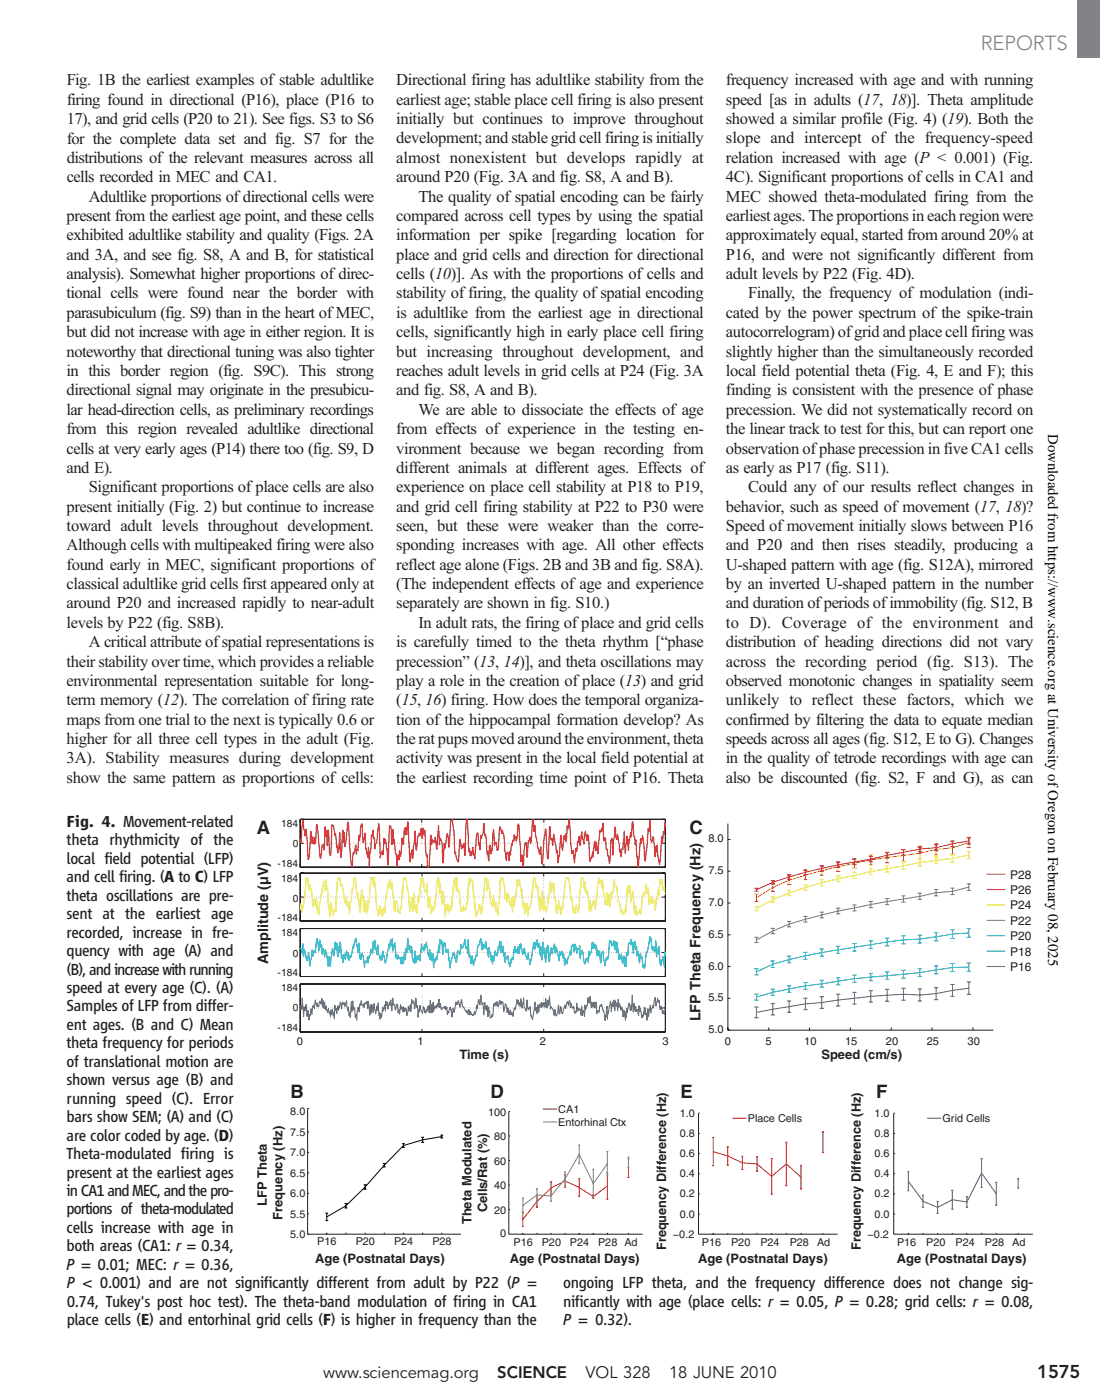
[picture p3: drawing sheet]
<svg xmlns="http://www.w3.org/2000/svg" width="210mm" height="267mm" viewBox="0 0 210 267" stroke-linecap="round" stroke-linejoin="round" font-family="sans-serif">
<defs><g id="words">
<text font-size="3.9" fill="#808285" x="186.8" y="9.5">REPORTS</text>
<g font-size="3.5" fill="#231f20">
<text x="48.9" y="158.9">A</text>
<text x="131.3" y="158.9">C</text>
<text x="55.3" y="209.2">B</text>
<text x="93.5" y="209.2">D</text>
<text x="129.6" y="209.2">E</text>
<text x="166.9" y="209.2">F</text>
<text x="197.6" y="262.5">1575</text>
</g>
<g font-size="3.2" fill="#231f20">
<text x="12.7" y="16.3">Fig. 1B the earliest examples of stable adultlike</text>
<text x="75.5" y="16.3">Directional firing has adultlike stability from the</text>
<text x="138.3" y="16.3">frequency increased with age and with running</text>
<text x="12.7" y="20">firing found in directional (P16), place (P16 to</text>
<text x="12.7" y="23.7">17), and grid cells (P20 to 21). See figs. S3 to S6</text>
<text x="75.5" y="20">earliest age; stable place cell firing is also present</text>
<text x="75.5" y="23.7">initially but continues to improve throughout</text>
<text x="138.3" y="20">speed [as in adults (17, 18)]. Theta amplitude</text>
<text x="138.3" y="23.7">showed a similar profile (Fig. 4) (19). Both the</text>
<text x="12.7" y="27.3">for the complete data set and fig. S7 for the</text>
<text x="75.5" y="27.3">development; and stable grid cell firing is initially</text>
<text x="138.3" y="27.3">slope and intercept of the frequency-speed</text>
<text x="12.7" y="31">distributions of the relevant measures across all</text>
<text x="12.7" y="34.7">cells recorded in MEC and CA1.</text>
<text x="75.5" y="31">almost nonexistent but develops rapidly at</text>
<text x="75.5" y="34.7">around P20 (Fig. 3A and fig. S8, A and B).</text>
<text x="138.3" y="31">relation increased with age (P &lt; 0.001) (Fig.</text>
<text x="138.3" y="34.7">4C). Significant proportions ofcells in CA1 and</text>
<text x="16.9" y="38.4">Adultlike proportions ofdirectional cells were</text>
<text x="79.7" y="38.4">The quality of spatial encoding can be fairly</text>
<text x="138.3" y="38.4">MEC showed theta-modulated firing from the</text>
<text x="12.7" y="42.1">present from the earliest age point, and these cells</text>
<text x="12.7" y="45.8">exhibited adultlike stability and quality (Figs. 2A</text>
<text x="75.5" y="42.1">compared across cell types by using the spatial</text>
<text x="75.5" y="45.8">information per spike [regarding location for</text>
<text x="138.3" y="42.1">earliestages. The proportions in each region were</text>
<text x="138.3" y="45.8">approximately equal, started from around 20% at</text>
<text x="12.7" y="49.5">and 3A, and see fig. S8, A and B, for statistical</text>
<text x="12.7" y="53.2">analysis). Somewhat higher proportions of direc-</text>
<text x="75.5" y="49.5">place and grid cells and direction for directional</text>
<text x="75.5" y="53.2">cells (10)]. As with the proportions of cells and</text>
<text x="138.3" y="49.5">P16, and were not significantly different from</text>
<text x="138.3" y="53.2">adult levels by P22 (Fig. 4D).</text>
<text x="12.7" y="56.9">tional cells were found near the border with</text>
<text x="75.5" y="56.9">stability offiring, the quality ofspatial encoding</text>
<text x="142.5" y="56.9">Finally, the frequency of modulation (indi-</text>
<text x="12.7" y="60.6">parasubiculum (fig. S9) than in the heart ofMEC,</text>
<text x="12.7" y="64.2">but did not increase with age in either region. It is</text>
<text x="75.5" y="60.6">is adultlike from the earliest age in directional</text>
<text x="75.5" y="64.2">cells, significantly high in early place cell firing</text>
<text x="138.3" y="60.6">cated by the power spectrum of the spike-train</text>
<text x="138.3" y="64.2">autocorrelogram) ofgrid and place cell firing was</text>
<text x="12.7" y="67.9">noteworthy that directional tuning was also tighter</text>
<text x="12.7" y="71.6">in this border region (fig. S9C). This strong</text>
<text x="75.5" y="67.9">but increasing throughout development, and</text>
<text x="75.5" y="71.6">reaches adult levels in grid cells at P24 (Fig. 3A</text>
<text x="138.3" y="67.9">slightly higher than the simultaneously recorded</text>
<text x="138.3" y="71.6">local field potential theta (Fig. 4, E and F); this</text>
<text x="12.7" y="75.3">directional signal may originate in the presubicu-</text>
<text x="75.5" y="75.3">and fig. S8, A and B).</text>
<text x="138.3" y="75.3">finding is consistent with the presence of phase</text>
<text x="12.7" y="79">lar head-direction cells, as preliminary recordings</text>
<text x="12.7" y="82.7">from this region revealed adultlike directional</text>
<text x="75.5" y="82.7">from effects of experience in the testing en-</text>
<text x="79.7" y="79">We are able to dissociate the effects of age</text>
<text x="138.3" y="79">precession. We did not systematically record on</text>
<text x="138.3" y="82.7">the linear track to test for this, but can report one</text>
<text x="12.7" y="86.4">cells at very early ages (P14) there too (fig. S9, D</text>
<text x="75.5" y="86.4">vironment because we began recording from</text>
<text x="138.3" y="86.4">observation ofphase precession in five CA1 cells</text>
<text x="12.7" y="90.1">and E).</text>
<text x="16.9" y="93.8">Significant proportions ofplace cells are also</text>
<text x="75.5" y="90.1">different animals at different ages. Effects of</text>
<text x="75.5" y="93.8">experience on place cell stability at P18 to P19,</text>
<text x="138.3" y="90.1">as early as P17 (fig. S11).</text>
<text x="142.5" y="93.8">Could any of our results reflect changes in</text>
<text x="12.7" y="97.5">present initially (Fig. 2) but continue to increase</text>
<text x="12.7" y="101.2">toward adult levels throughout development.</text>
<text x="75.5" y="97.5">and grid cell firing stability at P22 to P30 were</text>
<text x="75.5" y="101.2">seen, but these were weaker than the corre-</text>
<text x="138.3" y="97.5">behavior, such as speed of movement (17, 18)?</text>
<text x="138.3" y="101.2">Speed ofmovement initially slows between P16</text>
<text x="12.7" y="104.8">Although cells with multipeaked firing were also</text>
<text x="75.5" y="104.8">sponding increases with age. All other effects</text>
<text x="138.3" y="104.8">and P20 and then rises steadily, producing a</text>
<text x="12.7" y="108.5">found early in MEC, significant proportions of</text>
<text x="12.7" y="112.2">classical adultlike grid cells first appeared only at</text>
<text x="75.5" y="108.5">reflect age alone (Figs. 2B and 3B and fig. S8A).</text>
<text x="75.5" y="112.2">(The independent effects of age and experience</text>
<text x="138.3" y="108.5">U-shaped pattern with age (fig. S12A), mirrored</text>
<text x="138.3" y="112.2">by an inverted U-shaped pattern in the number</text>
<text x="12.7" y="115.9">around P20 and increased rapidly to near-adult</text>
<text x="12.7" y="119.6">levels by P22 (fig. S8B).</text>
<text x="75.5" y="115.9">separately are shown in fig. S10.)</text>
<text x="79.7" y="119.6">In adult rats, the firing ofplace and grid cells</text>
<text x="138.3" y="115.9">and duration ofperiods ofimmobility (fig. S12, B</text>
<text x="138.3" y="119.6">to D). Coverage of the environment and</text>
<text x="16.9" y="123.3">A critical attribute ofspatial representations is</text>
<text x="75.5" y="123.3">is carefully timed to the theta rhythm [“phase</text>
<text x="138.3" y="123.3">distribution of heading directions did not vary</text>
<text x="12.7" y="127">theirstability overtime, which provides a reliable</text>
<text x="12.7" y="130.7">environmental representation suitable for long-</text>
<text x="75.5" y="130.7">play a role in the creation ofplace (13) and grid</text>
<text x="75.5" y="127">precession” (13, 14)], and theta oscillations may</text>
<text x="138.3" y="127">across the recording period (fig. S13). The</text>
<text x="138.3" y="130.7">observed monotonic changes in spatiality seem</text>
<text x="12.7" y="134.4">term memory (12). The correlation offiring rate</text>
<text x="75.5" y="134.4">(15, 16) firing. How does the temporal organiza-</text>
<text x="138.3" y="134.4">unlikely to reflect these factors, which we</text>
<text x="12.7" y="138.1">maps from one trial to the next is typically 0.6 or</text>
<text x="12.7" y="141.7">higher for all three cell types in the adult (Fig.</text>
<text x="75.5" y="138.1">tion of the hippocampal formation develop? As</text>
<text x="75.5" y="141.7">theratpups movedaroundtheenvironment,theta</text>
<text x="138.3" y="138.1">confirmed by filtering the data to equate median</text>
<text x="138.3" y="141.7">speeds across all ages (fig. S12, E to G). Changes</text>
<text x="12.7" y="145.4">3A). Stability measures during development</text>
<text x="12.7" y="149.1">show the same pattern as proportions of cells:</text>
<text x="75.5" y="145.4">activity was present in the local field potential at</text>
<text x="75.5" y="149.1">the earliest recording time point of P16. Theta</text>
<text x="138.3" y="145.4">in the quality of tetrode recordings with age can</text>
<text x="138.3" y="149.1">also be discounted (fig. S2, F and G), as can</text>
<text x="12.7" y="157.6">Fig. 4. Movement-related</text>
<text x="12.7" y="161.1">theta rhythmicity of the</text>
<text x="12.7" y="164.6">local field potential (LFP)</text>
<text x="12.7" y="168.1">and cell firing. (A to C) LFP</text>
<text x="12.7" y="171.6">theta oscillations are pre-</text>
<text x="12.7" y="175.1">sent at the earliest age</text>
<text x="12.7" y="178.6">recorded, increase in fre-</text>
<text x="12.7" y="182.2">quency with age (A) and</text>
<text x="12.7" y="185.7">(B), and increase with running</text>
<text x="12.7" y="189.2">speed at every age (C). (A)</text>
<text x="12.7" y="192.7">Samples of LFP from differ-</text>
<text x="12.7" y="196.2">ent ages. (B and C) Mean</text>
<text x="12.7" y="199.7">theta frequency for periods</text>
<text x="12.7" y="203.2">of translational motion are</text>
<text x="12.7" y="206.8">shown versus age (B) and</text>
<text x="12.7" y="210.3">running speed (C). Error</text>
<text x="12.7" y="213.8">bars show SEM; (A) and (C)</text>
<text x="12.7" y="217.3">are color coded by age. (D)</text>
<text x="12.7" y="220.8">Theta-modulated firing is</text>
<text x="12.7" y="224.3">present at the earliest ages</text>
<text x="12.7" y="227.8">in CA1andMEC,andthepro-</text>
<text x="12.7" y="231.3">portions of theta-modulated</text>
<text x="12.7" y="234.9">cells increase with age in</text>
<text x="12.7" y="238.4">both areas (CA1: r = 0.34,</text>
<text x="12.7" y="241.9">P = 0.01; MEC: r = 0.36,</text>
<text x="12.7" y="245.4">P &lt; 0.001) and are not significantly different from adult by P22 (P =</text>
<text x="107.3" y="245.4">ongoing LFP theta, and the frequency difference does not change sig-</text>
<text x="12.7" y="248.9">0.74, Tukey's post hoc test). The theta-band modulation of firing in CA1</text>
<text x="107.3" y="248.9">nificantly with age (place cells: r = 0.05, P = 0.28; grid cells: r = 0.08,</text>
<text x="12.7" y="252.4">place cells (E) and entorhinal grid cells (F) is higher in frequency than the</text>
<text x="107.3" y="252.4">P = 0.32).</text>
<text x="61.6" y="262.5">www.sciencemag.org</text>
<text x="94.7" y="262.5">SCIENCE</text>
<text x="111.5" y="262.5">VOL 328</text>
<text x="127.5" y="262.5">18 JUNE 2010</text>
</g>
<text font-size="2.8" x="199.7" y="82.7" transform="rotate(90 199.7 82.7)">Downloaded from https://www.science.org at University of Oregon on February 08, 2025</text>
<g font-size="2.8" fill="#231f20">
<text x="51.1" y="183.7" transform="rotate(-90 51.1 183.7)">Amplitude (µV)</text>
<text x="133.5" y="194.6" transform="rotate(-90 133.5 194.6)">LFP Theta Frequency (Hz)</text>
</g>
<g font-size="2.5" fill="#231f20">
<text x="87.5" y="201.7">Time (s)</text>
<text x="156.5" y="201.7">Speed (cm/s)</text>
<text x="50.9" y="229.7" transform="rotate(-90 50.9 229.7)">LFP Theta</text>
<text x="53.8" y="232.3" transform="rotate(-90 53.8 232.3)">Frequency (Hz)</text>
<text x="89.8" y="233.2" transform="rotate(-90 89.8 233.2)">Theta Modulated</text>
<text x="92.8" y="231" transform="rotate(-90 92.8 231)">Cells/Rat (%)</text>
<text x="126.9" y="238.1" transform="rotate(-90 126.9 238.1)">Frequency Difference (Hz)</text>
<text x="164" y="238.1" transform="rotate(-90 164 238.1)">Frequency Difference (Hz)</text>
<text x="60" y="240.6">Age (Postnatal Days)</text>
<text x="97.1" y="240.6">Age (Postnatal Days)</text>
<text x="133" y="240.6">Age (Postnatal Days)</text>
<text x="170.9" y="240.6">Age (Postnatal Days)</text>
</g>
<g font-size="2.3" fill="#231f20">
<text x="192.4" y="167.4">P28</text>
<text x="192.4" y="170.3">P26</text>
<text x="192.4" y="173.3">P24</text>
<text x="192.4" y="176.2">P22</text>
<text x="192.4" y="179.1">P20</text>
<text x="192.4" y="182.1">P18</text>
<text x="192.4" y="185">P16</text>
</g>
<g font-size="2.1" fill="#231f20">
<text x="134.9" y="160.5">8.0</text>
<text x="134.9" y="166.5">7.5</text>
<text x="134.9" y="172.6">7.0</text>
<text x="134.9" y="178.6">6.5</text>
<text x="134.9" y="184.7">6.0</text>
<text x="134.9" y="190.7">5.5</text>
<text x="134.9" y="196.8">5.0</text>
<text x="56.5" y="199">0</text>
<text x="79.5" y="199">1</text>
<text x="102.9" y="199">2</text>
<text x="126.2" y="199">3</text>
<text x="138.1" y="199.1">0</text>
<text x="145.9" y="199.1">5</text>
<text x="153.2" y="199.1">10</text>
<text x="161" y="199.1">15</text>
<text x="168.8" y="199.1">20</text>
<text x="176.6" y="199.1">25</text>
<text x="184.3" y="199.1">30</text>
<text x="55.3" y="212.5">8.0</text>
<text x="93" y="212.6">100</text>
<text x="106.4" y="212">CA1</text>
<text x="106.4" y="214.4">Entorhinal Ctx</text>
<text x="129.5" y="212.8">1.0</text>
<text x="142.5" y="213.7">Place Cells</text>
<text x="166.6" y="212.8">1.0</text>
<text x="179.6" y="213.7">Grid Cells</text>
<text x="55.3" y="220.3">7.0</text>
<text x="55.3" y="216.4">7.5</text>
<text x="94.1" y="221.9">60</text>
<text x="94.1" y="217.2">80</text>
<text x="129.5" y="220.4">0.6</text>
<text x="129.5" y="216.6">0.8</text>
<text x="166.6" y="220.4">0.6</text>
<text x="166.6" y="216.6">0.8</text>
<text x="55.3" y="224.2">6.5</text>
<text x="94.2" y="226.6">40</text>
<text x="129.5" y="224.3">0.4</text>
<text x="166.6" y="224.3">0.4</text>
<text x="55.3" y="232">5.5</text>
<text x="55.3" y="228.1">6.0</text>
<text x="94.1" y="231.3">20</text>
<text x="129.5" y="232">0.0</text>
<text x="129.5" y="228.1">0.2</text>
<text x="166.6" y="232">0.0</text>
<text x="166.6" y="228.1">0.2</text>
<text x="55.3" y="235.9">5.0</text>
<text x="60.4" y="237.2">P16</text>
<text x="67.8" y="237.2">P20</text>
<text x="75.1" y="237.2">P24</text>
<text x="82.4" y="237.2">P28</text>
<text x="95.3" y="235.7">0</text>
<text x="97.8" y="237.3">P16</text>
<text x="103.2" y="237.3">P20</text>
<text x="108.6" y="237.3">P24</text>
<text x="113.9" y="237.3">P28 Ad</text>
<text x="128.2" y="235.8">−0.2</text>
<text x="133.7" y="237.4">P16</text>
<text x="139.3" y="237.4">P20</text>
<text x="144.9" y="237.4">P24</text>
<text x="150.4" y="237.4">P28</text>
<text x="155.7" y="237.4">Ad</text>
<text x="165.3" y="235.8">−0.2</text>
<text x="170.9" y="237.4">P16</text>
<text x="176.5" y="237.4">P20</text>
<text x="182" y="237.4">P24</text>
<text x="187.6" y="237.4">P28</text>
<text x="192.8" y="237.4">Ad</text>
</g>
<g font-size="1.9" fill="#231f20">
<text x="53.5" y="157.5">184</text>
<text x="55.8" y="161.3">0</text>
<text x="52.9" y="165.1">-184</text>
<text x="53.5" y="167.9">184</text>
<text x="55.8" y="171.8">0</text>
<text x="52.9" y="175.5">-184</text>
<text x="53.5" y="178.4">184</text>
<text x="52.9" y="185.9">-184</text>
<text x="55.8" y="182.2">0</text>
<text x="53.5" y="188.8">184</text>
<text x="52.9" y="196.4">-184</text>
<text x="55.8" y="192.6">0</text>
</g>
</g></defs>
<path d="M57.2 187.5h69.6v9.1h-69.6z" fill="none" stroke="#fff" stroke-width=".19"/>
<path d="M57.2 165.2h.7M126.1 165.2h.7M57.2 187.5h69.6v9.1h-69.6zM57.2 192h.7M80.4 187.5v.6M80.4 196v.6M103.6 187.5v.6M103.6 196v.6M126.1 192h.7" fill="none" stroke="#231f20" stroke-width=".19"/>
<path d="M126.8 191.7l-.2 1.6-.1-.6-.1 .4-.1-.6-.1 .6-.3-1.5-.2 .7-.1-1.8-.2 .4-.1-.8-.3 1.6-.2-1.7-.3 1.8-.1 .2-.1-.5-.3 1.4-.1-1.4-.4 2.2-.1-1.5-.2 2.2-.3-2.4v1.2l-.1-1.2-.3 1.7-.1-.3-.1 .5-.4-1.9-.1 .7-.1-1.1v1.9l-.2-1.2-.3 .4-.1-1-.1 1-.2-1.5-.2 1.6-.2-3.2-.1 2.8-.1-.8-.1 .9-.1-1.1-.1 .1-.1-.4-.3 1.7-.1-.8-.1 1.8-.1-1.1-.1 1.6-.2-1.8-.2 1.2-.1-1.6-.1-.1-.1 .4-.1-.6-.1 .6-.2-1.2-.1 .7-.1-1.5-.1 2.1-.2-1.4-.1 .6-.2-1.1-.1 2-.1-2.1-.1 1.2-.1-1-.1 1-.1-.6-.1 1.7-.2-2.1-.4 2.3-.1-.2-.1 1.4-.1-2.5-.2 2.1-.1-.4v1l-.3-2-.1 .2-.3-1.3-.1 .4-.1-.3-.1 .3-.1-.1-.1 1.2-.1-.3-.1 .3-.1-.3-.1 .7-.1-2.2-.1-.1-.2 1.1-.1-1.1-.3 1-.1-1-.1 1.1-.3-2.2-.2 1.3-.2-1.1-.1 1.5-.1-.1-.3 1-.1-.9v2.1l-.1-1.1-.1 .4-.1-.4-.1 1-.2-1.9-.1 1.8-.2-1.2-.2 .2-.1-.4-.1 .6-.2-1.5-.1 1.6-.1 .3-.1-.4-.1 .4-.2-1.2-.1-.1-.1 .4-.1-.1-.2-.9-.1 .8-.2-1.4-.2 1-.2-.7-.1 .4-.1-.1-.2 1-.1-.6-.4 1.6-.2-.1-.2-1.2-.3 1.4-.1-1.7-.1 1.4-.3 .6-.3-1.2-.2 1.1-.1-.7a.73 .73 0 0 0-.3-.8l-.1-.2-.1 .5-.2-2.4-.2 1.8-.1-1.1-.2 1.5-.3-1.8-.1 1.7-.1-.9-.3 .7-.2-.7-.1 1-.2-.8-.3 1.6-.1-1.4-.2 1.7-.1-1.1-.2 .5-.1-1.6-.5 3.3-.1-.7-.1 .1-.2-1.9-.4 .7-.2-1.9-.2 2.1-.3-.7-.1-1.8-.3 1.9-.3-1.7-.1 1.4-.1-.7-.1 .7-.2-1.1v.7l-.2-.9-.4 1.9-.1-.3-.1 .2-.2 1.4-.2-.8-.1 .6-.2-1-.2 .9-.3-1.3-.1 .9-.2-1.4-.2-.3-.2 1.5-.2-1.9-.2 .3-.1-.3-.2 .6-.1-.9-.3 1.3-.2-1-.1 .8-.1-.7-.2 .7-.1-.4-.1 .5-.1-.5-.1 2.1-.1 .3-.1-.3-.1 .5-.1 .1-.4-2.1-.2 1.8-.1-2-.2 .9-.3-1.5-.1 2.3-.2-2.3-.1 .4-.3-1.8-.2 1.9-.2-1.2-.2 1.8-.2-.6-.1 1.3-.2 .5-.1-.6-.3 .8-.3-.4v.2l-.1-.7-.2 .8-.1-1.1-.2 1-.2-.8-.2 .4-.4-1.1-.3-.2-.2-1.2-.2 1.4-.4-1.1-.1-.1v.8l-.1-.4-.1 .4-.2-.5-.3 1.9-.2-.8-.2 1.7-.3-1.9-.3 1.1-.1 .1-.1-.3-.1 .6-.1-1.5-.1 .6-.2-.7-.1 .5v-.5l-.4 .5-.1-.2-.1 .4-.2-1.3-.2 .8-.1-1.5-.2 1.4v-.6l-.3 .9-.1-.5-.1 .4-.1-.4-.2 1.1-.1-1.8-.2 2-.1-1.6-.2 1.7v-2.4l-.1 2.3-.2-1.3-.1 1.2-.1-1.1-.4 1.3-.1-.6-.1 .5v-.9l-.1 .4-.1-.6-.2 1.3-.1-.3a1.32 1.32 0 0 1-.4-1.3l-.1 1.3-.1-.6-.2 1.6v-2.2l-.1 .3-.3-1.8-.2 2-.2-1.4-.2 .4-.2-.7-.2 2.3v-1.3l-.3 1.2-.1-.9-.3 1.8-.2-1.4-.1 .5-.1-.6-.1 .8-.1-1-.1 1-.1-.9-.2-.1-.1 .5-.1-.9-.2 1.8-.2-.9-.1 .6-.1-1.5v.3l-.1-.4-.2 1.1-.1-.1-.1-1-.2 .2-.2-1.4-.2 2.5-.2-2.1v1l-.2-.6-.3 1.3-.1-1.2-.2 .6-.1-.9-.1 1.9-.2-1.2-.2 1.2-.1-.7-.2 1.9-.2-.8-.1 1.2-.1-1.3-.1 .6-.2-2.5-.1 1.5-.1-.8-.2 1.5-.3-2-.2 1.7-.3-1.5-.1 1.6-.1-1.6-.1 2-.3-2.7-.2 1.4-.1-1.4-.2 .6-.2-.3-.2 .9v-.6l-.1 .4-.2-.2-.2-.9-.1 .9-.1-.2-.1 .1-.1 1.4-.2-.9-.1 .6-.1 1.8-.1-1-.2 .5-.1-1.4-.1-.4-.1 .4-.2-1.7-.2 2-.1-1.9-.1 3.1-.1-1-.1 .7-.1-.1-.1-1.6-.1 .7-.3-2-.3 1.1-.2-.7-.1 .3-.1-.4-.2 1.3-.1-1-.2-.3-.3 1.5-.2-.8-.1 1.5-.1-1-.1 .4-.2-1-.1 2.6-.1-1.2-.1 .6-.2-1.3-.1 1.1-.2-.9-.1 1.3v-.9l-.1 .3-.2-1-.2 .8-.3-1.2-.1 .7-.2-1.5-.1 1.2-.1-1.5-.1 1.3-.2-1.7-.1 1.1-.3-.6-.2 1.1-.1-.3-.1 .2v-.6l-.1 .6-.3-1.2-.2 1.6-.1-.7-.1 .5-.1-.3-.1 .4-.1 1.2-.2-1-.1 1.3-.1-.2-.1 1-.2-1.8-.2 1.1-.2-2.2-.2 1.2-.2-.8-.1 1.8-.2-3.5-.1 2.2-.2-.8-.1 1.1" fill="none" stroke="#3854a4" stroke-width=".19"/>
<path d="M57.2 192v-2.5M57.2 192h69.6M80.4 192v-2.5M103.6 192v-2.5M126.8 192v-2.5" fill="none" stroke="#231f20" stroke-width=".19" stroke-dasharray="0 .4" stroke-linecap="butt"/>
<path d="M57.2 156.1h69.6v9.1h-69.6z" fill="#fff"/>
<path d="M57.2 156.1h69.6v9.1h-69.6z" fill="none" stroke="#fff" stroke-width=".19"/>
<g fill="none" stroke="#231f20" stroke-width=".19">
<path d="M57.2 156.1h69.6v9.1h-69.6zM80.4 156.1v.6M103.6 156.1v.6M138.7 156.9v39.3h50.5M138.7 159.9h.5M57.2 160.6h.7M80.4 164.6v.6M103.6 164.6v.6M126.1 160.6h.7M138.7 178.1h.5M138.7 172h.5M138.7 166h.5"/>
<path d="M138.7 190.2h.5M138.7 184.1h.5M146.4 195.7v.5M154.2 195.7v.5M162 195.7v.5M169.8 195.7v.5M177.6 195.7v.5M185.3 195.7v.5M58.6 219.5h.3M58.6 215.6h.3M58.9 211.2h-.3v23.9h29.2M96.9 216.4h.3"/>
<path d="M97.2 211.7l-.3 .1v23.3h25.5M133.1 219.8h.2M133.1 215.9h.2M133.3 212.1h-.2v23h26.5M170.3 219.8h.2M170.3 215.9h.2M170.5 212.1h-.2v23h26.5M58.6 231.2h.3M58.6 227.3h.3M58.6 223.4h.3M62.2 234.8v.3M65.9 234.8v.3"/>
<path d="M69.6 234.8v.3M73.2 234.8v.3M76.9 234.8v.3M80.5 234.8v.3M84.2 234.8v.3M96.9 230.4h.3M96.9 225.8h.3M96.9 221.1h.3M99.6 234.9v.2M102.3 234.9v.2M105 234.9v.2M107.7 234.9v.2"/>
<path d="M110.3 234.9v.2M113 234.9v.2M115.7 234.9v.2M119.7 234.9v.2M133.1 231.3h.2M133.1 227.4h.2M133.1 223.6h.2M135.8 234.9v.2M138.6 234.9v.2M141.4 234.9v.2M144.2 234.9v.2M147 234.9v.2"/>
<path d="M149.8 234.9v.2M152.6 234.9v.2M156.8 234.9v.2M170.3 231.3h.2M170.3 223.6h.2M170.3 227.4h.2M173 234.9v.2M175.8 234.9v.2M178.6 234.9v.2M181.4 234.9v.2M184.2 234.9v.2M187 234.9v.2"/>
<path d="M189.8 234.9v.2M194 234.9v.2"/>
</g>
<path d="M126.8 157.4l-.1-.6-.1 2.2-.2-.6-.2 2.3-.1-1.3-.4 5.3-.3-1.3-.2-2.4-.1 1.3-.1-1.1-.2 2-.4-3.8-.1 .7-.2 .3-.3-4.1-.1 2.1-.2-.6-.5 5.9-.1 .4-.5-4.9-.2 1.4-.1-.9-.1 .1-.4 5.4-.2-2.1-.1 .1-.2-3.2-.1 .9-.5-4.4-.2 2.7-.1 .3-.1-.9-.2 1.6-.1-.3-.1 2.1-.3-2.7-.3 3.3-.2-4.2-.1 1.8-.2 1.7-.1-.3-.1 .4-.1 1.2-.2-1.4-.1 .5-.4-3.4-.1 1.1-.1-.4-.2-2.1-.1 1.8-.2 .9-.1 2.7-.2-3.2-.2 .4-.3 4.4-.4-2.7h-.2l-.1-1.9-.1-.3-.2 .6-.1-.5-.1-2.9-.2 1.5-.1-.4-.1 .6-.2-.3-.4 4.4-.3-2.2-.1 1.6-.2-1.7-.3 2.9-.1-.9-.2 1.3-.1-.3-.2 .8-.3-4.9-.1 .2-.1-.5-.1 1.3-.3-1.8-.2 .6-.1 1.8-.1-.7-.2-.3-.1-1.3-.3 2.6-.2-1.7-.2 1.1-.1-.2-.2 1.9-.1-.6-.3 2.8-.2-2.4-.3 .6-.5-6.5-.2 1.8-.1-.5-.2 2.9-.1-1.4-.2 1-.1-.7-.3 2.8-.3-2.9-.3 4-.1-.2-.2 1.5-.1-2.3-.1 .4h-.1l-.1-1.6-.4-2-.2 2.2-.1-1.4-.2 .3-.1-.5-.1-2h-.1l-.3 6.1-.2-1.4-.2-4.2-.1-.1-.6 6.7-.3-3.3-.2 1.4-.8-3.6-.1-1.8-.2 1.1-.2-2.3-.3 4-.2 .7-.1-1.4-.2 .8-.1-.1-.2 3.2-.2-2.8-.1 .2-.1-.1-.4 4.5-.2-2.2-.2 1.2-.4-7.1-.3 2.9-.1 .3-.1-.8-.2 .4-.1-.8-.1 1.3-.1-.3-.2 1.1-.1-.4-.2 2.2-.2-.7-.1 1.8-.1-1.4-.2-.3-.2 1.6-.1-.3-.4-4.6-.3-.9-.1 .7-.4-1.3-.2 3.6-.1 .8-.2 .1-.1-1.5-.1 .3-.1-.4-.2 .6-.2-2.9-.3 4-.1-.2-.1 .8-.1-1.5-.1-.2-.1 .1-.1 2.9-.2-1.8-.1 .6-.3-3.9-.1 .3-.1-.1-.1-2.2-.2 1.9-.2 .2-.1 .7-.1-.5-.2 2.7-.1-1.4-.1 .6-.2-2.5-.3 .6-.3 4.4-.4-2.2-.1 1.6-.2-.8-.1 .8-.1-1.3-.1 .6-.1-.9-.3-5.3-.2 1.1-.2 5.8-.2-2.3-.1 .7-.2-.4-.1 .7-.4-1.8-.2 4.2-.1 .1-.4-1.1-.1-.7-.1 .2-.2-4.3-.3-2.2-.2 .3-.1-.1-.4 5.1-.3-2.6-.4 2.8-.1-.9h-.1l-.2 3.7-.2-3.9-.4-.9-.1 1.4-.2-3.7-.3 4.5-.3-2.3-.2 1-.4-.7-.1 1.1-.1-1.8-.1 .1-.2 4.5-.2 1.5-.2-.2-.1-2.2-.1 .3-.1-.5-.2-4.4-.2 .8-.1-1.2-.2 1.9-.1-1.9-.2 1.4-.2-.5-.1 .6-.1-.1-.1 .2-.2 2.6-.3-3.7-.4 5.1-.1 .1-.1-1.6-.1 .7-.1-.1-.1 1.7-.1-.1-.4-7.6-.2 2.5-.2-1.4-.1 1.4-.1-1.2-.1 .6-.1 2.4-.2-.2-.1-1-.2 3.3-.1 .2-.2-1-.1 1.7-.2-.9-.2 2.3-.1-2.5-.2-.4-.2-2.4-.1 .8-.2-2.7-.1 2.9-.2-3-.1-.5-.1 .1-.1-.2-.3 7.5-.2-3.2-.1 .1-.2-1.8-.2 .8-.1-1-.2 3.2-.1-.9-.4 1.4-.3-6.5-.4 3.7-.2 .1-.1 1-.1-2-.1-.1-.1 .2v-1.6l-.2 1.2-.1-.4-.4 6.1-.1-3.2-.1-.4-.1 1.9-.3-1.8-.1 .1-.1-3-.4 1.8-.2-3.6-.3 .8-.2 2.4-.1-.9-.2 2.8-.1-.1-.1 .1-.1 .7-.1-1.7-.4 1.7-.1-.3-.2 2.7-.3-1.4-.5-7.1-.6 4.7-.2-2.8-.1 1.9-.1-2.2-.4 5.2-.2-4.8-.2 3.3-.2 .6-.4-3.7-.1 .4-.3-1.9-.3-.2-.3 6-.2-.7-.2-4.3-.2 3-.1-2.9-.2 1-.1-1.7-.1 4.4-.2-1-.1 .2-.1-.1-.3 2.6-.7-6.6-.2 2.9-.1 .7-.1-1.1-.1 1.3-.2-.2-.1-1.2-.1 1.2-.3-2.2-.2 4.2-.3 1.1-.4-5.8-.2 1.4-.4-3-.3 4.3-.1-.7-.1 .2" fill="none" stroke="#ee292e" stroke-width=".23"/>
<path d="M57.2 160.6v-4.5M57.2 160.6h69.6M80.4 160.6v-4.5M103.6 160.6v-4.5M126.8 160.6v-4.5" fill="none" stroke="#231f20" stroke-width=".19" stroke-dasharray="0 .4" stroke-linecap="butt"/>
<g fill="none" stroke="#ee292e" stroke-width=".19">
<path d="M184.2 159.6h.8M184.6 159.6v1.2M143.7 169.8h.8M143.7 169.2h.8M144.1 169.2v.6M146.8 168.4h.8M146.8 167.8h.8M147.2 167.8v.6M149.9 166.6h.8M149.9 167.5h.8M150.3 166.6v.9M153 166.6h.8"/>
<path d="M153 165.7h.8M153.4 165.7v.9M156.1 165.9h.9M156.1 164.9h.9M156.5 164.9v1M159.3 165.2h.8M159.3 164.3h.8M159.7 164.3v.9M162.4 164.7h.8M162.4 163.7h.8M162.8 163.7v1M165.5 164.2h.8"/>
<path d="M165.5 163.2h.8M165.9 163.2v1M168.6 163.5h.8M168.6 162.4h.8M169 162.4v1.1M171.7 162.9h.8M171.7 161.8h.8M172.1 161.8v1.1M174.8 161.2h.8M174.8 162.3h.8M175.2 161.2v1.1M177.9 162.1h.8"/>
<path d="M177.9 160.9h.8M178.3 160.9v1.2M181 161.3h.9M181 160.2h.9M181.4 160.2v1.1M184.2 160.8h.8M184.6 160.2l-3.2 .5-3.1 .8-3.1 .3-9.3 1.9a109 109 0 0 0-18.7 4.4l-3.1 1.4M188 166.5h3.5M135.6 216.7h.5M135.8 219.4l2.8 .8 2.8 1.3 2.8 .2 2.8 2.4 2.8-2.4 2.8 2.6M135.8 216.7v5.4M138.4 218.5h.4"/>
<path d="M138.6 218.5v3.5M139.5 213h2.7M149.6 217.6h.4M149.8 217.6v8.3M156.6 219.6h.4M156.6 215.6h.4M156.8 215.6v4M99.4 233.6h.4M99.4 230.9h.4M99.6 230.9v2.7M102.1 230h.4M102.1 227.8h.4"/>
<path d="M102.3 227.8v2.2M104.8 227.5h.4M104.8 225.1h.4M105 225.1v2.4M107.5 226.2h.3M107.5 223.8h.3M107.7 223.8v2.4M110.1 227.9h.4M110.1 224.5h.4M110.3 224.5v3.4M112.8 228.3h.4M112.8 227.6h.4"/>
<path d="M113 227.6v.7M115.5 228.4h.4M115.5 223.4h.4M115.7 225.9l-2.7 2.1-2.7-1.8-2.6-1.2-2.7 1.3-2.7 2.6-2.7 3.4M115.7 223.4v5M119.5 224.3h.4M119.5 220.8h.4M119.7 220.8v3.5M135.6 222.1h.5M138.4 222h.4M141.2 222.8h.4M141.2 220.3h.4"/>
<path d="M141.4 220.3v2.5M144 223.1h.4M144 220.3h.4M144.2 220.3v2.8M146.8 227.5h.4M146.8 220.7h.4M147 220.7v6.8M149.6 225.9h.4M152.4 226.5h.4M152.4 222h.4M152.6 222v4.5"/>
</g>
<path d="M103.4 211.3h2.7" fill="none" stroke="#db1f26" stroke-width=".19"/>
<g fill="none" stroke="#808285" stroke-width=".19">
<path d="M103.5 213.7h2.7M110.1 218.1h.4M110.3 218.1v3.6M115.5 219.4h.4M115.7 219.4v4.6M99.4 228.2h.4M99.4 231h.4M99.6 228.2v2.8M102.1 228.8h.4M102.1 226.4h.4M102.3 226.4v2.4M104.8 228.8h.4"/>
<path d="M104.8 226.9h.4M105 226.9v1.9M107.5 225.9h.3M107.5 223.3h.3M107.7 223.3v2.6M110.1 221.7h.4M112.8 228.2h.4M112.8 222.7h.4M113 222.7v5.5M115.5 224h.4M115.7 221.7l-2.7 3.8-2.7-5.6-2.6 4.7-2.7 3.2-2.7-.2-2.7 2M119.5 222.4h.4"/>
<path d="M119.5 220.4h.4M119.7 220.4v2"/>
</g>
<g fill="none" stroke="#3854a4" stroke-width=".19">
<path d="M143.7 193.9h.8M143.7 191.8h.8M144.1 191.8v2.1M146.8 193.3h.8M146.8 191.2h.8M147.2 191.2v2.1M149.9 190.7h.8M149.9 192.8h.8M150.3 190.7v2.1M153 192.3h.8M153 190.2h.8M153.4 190.2v2.1"/>
<path d="M156.1 192.1h.9M156.1 189.9h.9M156.5 189.9v2.2M159.3 189.4h.8M159.3 191.6h.8M159.7 189.4v2.2M162.4 191.3h.8M162.4 189h.8M162.8 189v2.3M165.5 190.9h.8M165.5 188.7h.8M165.9 188.7v2.2"/>
<path d="M168.6 190.7h.8M168.6 188.5h.8M169 188.5v2.2M171.7 190.5h.8M171.7 188.3h.8M172.1 188.3v2.2M174.8 190.7h.8M174.8 188.4h.8M175.2 188.4v2.3M177.9 190.4h.8M177.9 188.2h.8M178.3 188.2v2.2"/>
<path d="M181 189.8h.9M181 187.5h.9M181.4 187.5v2.3M184.2 189.4h.8M184.2 187.1h.8M184.6 188.3l-6.3 1-3.1 .3-3.1-.2a131 131 0 0 0-15.6 1.6 126.3 126.3 0 0 0-12.4 1.9M184.6 187.1v2.3M188 184.1h3.5M176.6 213h2.7M172.8 226.9h.4M172.8 223.2h.4M173 225l2.8 3.8 2.8 1.2 2.8-1.5 2.8 .5 2.8-5.5 2.8 3.9"/>
<path d="M173 223.2v3.7M175.6 230h.4M175.6 227.7h.4M175.8 227.7v2.3M178.4 231.1h.4M178.4 228.9h.4M178.6 228.9v2.2M181.2 230.3h.4M181.2 226.7h.4M181.4 226.7v3.6M184 230h.4M184 228h.4"/>
<path d="M184.2 228v2M186.8 226.2h.4M186.8 220.7h.4M187 220.7v5.5M189.6 229.6h.4M189.6 225.2h.4M189.8 225.2v4.4M193.8 226.3h.4M193.8 224.5h.4M194 224.5v1.8"/>
</g>
<g fill="none" stroke="#f47e25" stroke-width=".19">
<path d="M184.2 159.5h.8M184.6 159.5v2M143.7 171.7h.8M143.7 170.3h.8M144.1 170.3v1.4M146.8 169.8h.8M146.8 168.3h.8M147.2 168.3v1.5M149.9 168.5h.8M149.9 166.9h.8M150.3 166.9v1.6M153 167.6h.8"/>
<path d="M153 165.9h.8M153.4 165.9v1.7M156.1 166.7h.9M156.1 165h.9M156.5 165v1.7M159.3 166h.8M159.3 164.2h.8M159.7 164.2v1.8M162.4 165.4h.8M162.4 163.5h.8M162.8 163.5v1.9M165.5 162.9h.8"/>
<path d="M165.5 164.8h.8M165.9 162.9v1.9M168.6 164.4h.8M168.6 162.3h.8M169 162.3v2.1M171.7 164h.8M171.7 161.9h.8M172.1 161.9v2.1M174.8 163.6h.8M174.8 161.5h.8M175.2 161.5v2.1M177.9 162.9h.8"/>
<path d="M177.9 160.7h.8M178.3 160.7v2.2M181 162.7h.9M181 160.4h.9M181.4 160.4v2.3M184.2 161.5h.8M184.6 160.5l-3.2 1-3.1 .3-3.1 .7a126.9 126.9 0 0 0-24.9 5.2l-3.1 1.4-3.1 1.9M188 169.5h3.5"/>
</g>
<g fill="none" stroke="#f2ea0c" stroke-width=".19">
<path d="M143.7 173.5h.8M143.7 172.6h.8M144.1 172.6v.9M146.8 171.8h.8M146.8 170.9h.8M147.2 170.9v.9M149.9 170.6h.8M149.9 169.6h.8M150.3 169.6v1M153 169.6h.8M153 168.5h.8M153.4 168.5v1.1"/>
<path d="M156.1 168.7h.9M156.1 167.6h.9M156.5 167.6v1.1M159.3 168h.8M159.3 166.9h.8M159.7 166.9v1.1M162.4 167.4h.8M162.4 166.2h.8M162.8 166.2v1.2M165.5 166.6h.8M165.5 165.4h.8M165.9 165.4v1.2"/>
<path d="M168.6 166.1h.8M168.6 164.9h.8M169 164.9v1.2M171.7 165.6h.8M171.7 164.3h.8M172.1 164.3v1.3M174.8 165h.8M174.8 163.6h.8M175.2 163.6v1.4M177.9 164.5h.8M177.9 163.3h.8M178.3 163.3v1.2"/>
<path d="M181 164.2h.9M181 162.9h.9M181.4 162.9v1.3M184.2 163.6h.8M184.2 162.2h.8M184.6 162.9l-3.2 .6-6.2 .8-9.3 1.7-3.1 .8a71.2 71.2 0 0 0-15.6 4.6l-3.1 1.7M184.6 162.2v1.4M188 172.4h3.5"/>
</g>
<g fill="none" stroke="#56bb5d" stroke-width=".19">
<path d="M143.7 179.6h.8M143.7 178.5h.8M144.1 178.5v1.1M146.8 177.9h.8M146.8 176.9h.8M147.2 176.9v1M149.9 176.6h.8M149.9 175.5h.8M150.3 175.5v1.1M153 175.7h.8M153 174.6h.8M153.4 174.6v1.1"/>
<path d="M156.1 174.9h.9M156.1 173.8h.9M156.5 173.8v1.1M159.3 174.1h.8M159.3 173h.8M159.7 173v1.1M162.4 173.5h.8M162.4 172.4h.8M162.8 172.4v1.1M165.5 172.9h.8M165.5 171.7h.8M165.9 171.7v1.2"/>
<path d="M168.6 172.3h.8M168.6 171.2h.8M169 171.2v1.1M171.7 171.8h.8M171.7 170.7h.8M172.1 170.7v1.1M174.8 171.3h.8M174.8 170.2h.8M175.2 170.2v1.1M177.9 170.7h.8M177.9 169.4h.8M178.3 169.4v1.3"/>
<path d="M181 170.4h.9M181 169.2h.9M181.4 169.2v1.2M184.2 169.6h.8M184.2 168.4h.8M184.6 169l-3.2 .8-3.1 .3-3.1 .7-9.3 1.5a119.1 119.1 0 0 0-15.6 3.7l-3.1 1.4-3.1 1.7M184.6 168.4v1.2M188 175.3h3.5"/>
</g>
<g fill="none" stroke="#00b3ce" stroke-width=".19">
<path d="M162.4 179.7h.8M162.8 179.7v1.5M165.5 179.3h.8M165.9 179.3v1.4M168.6 178.7h.8M169 178.7v1.5M171.7 179.8h.8M171.7 178.3h.8M172.1 178.3v1.5M174.8 179.6h.8M174.8 178.1h.8M175.2 178.1v1.5"/>
<path d="M177.9 179.2h.8M177.9 177.7h.8M178.3 177.7v1.5M181 178.8h.9M181 177.1h.9M181.4 177.1v1.7M184.2 178.6h.8M184.2 176.9h.8M184.6 177.7l-3.2 .2-6.2 1a86 86 0 0 0-12.4 1.6 106.8 106.8 0 0 0-15.6 3.2l-3.1 1.4M184.6 176.9v1.7M188 178.3h3.5M143.7 185.7h.8"/>
<path d="M143.7 184.6h.8M144.1 184.6v1.1M146.8 184.3h.8M146.8 183.1h.8M147.2 183.1v1.2M149.9 182.1h.8M149.9 183.4h.8M150.3 182.1v1.3M153 182.7h.8M153 181.4h.8M153.4 181.4v1.3M156.1 182.1h.9"/>
<path d="M156.1 180.8h.9M156.5 180.8v1.3M159.3 181.6h.8M159.3 180.2h.8M159.7 180.2v1.4M162.4 181.2h.8M165.5 180.7h.8M168.6 180.2h.8"/>
</g>
<g fill="none" stroke="#127ac0" stroke-width=".19">
<path d="M143.7 190.5h.8M143.7 189.4h.8M144.1 189.4v1.1M146.8 188.4h.8M146.8 189.6h.8M147.2 188.4v1.2M149.9 189h.8M149.9 187.8h.8M150.3 187.8v1.2M153 188.5h.8M153 187.2h.8M153.4 187.2v1.3"/>
<path d="M156.1 188.1h.9M156.1 186.8h.9M156.5 186.8v1.3M159.3 187.6h.8M159.3 186.2h.8M159.7 186.2v1.4M162.4 187.1h.8M162.4 185.8h.8M162.8 185.8v1.3M165.5 186.8h.8M165.5 185.4h.8M165.9 185.4v1.4"/>
<path d="M168.6 186.6h.8M168.6 185.1h.8M169 185.1v1.5M171.7 186.4h.8M171.7 184.8h.8M172.1 184.8v1.6M174.8 186h.8M174.8 184.5h.8M175.2 184.5v1.5M177.9 185.5h.8M177.9 184h.8M178.3 184v1.5"/>
<path d="M181 185.1h.9M181 183.5h.9M181.4 183.5v1.6M184.2 185h.8M184.2 183.5h.8M184.6 184.2l-3.2 .1a123.3 123.3 0 0 1-15.5 1.8l-3.1 .3-6.3 1a73.8 73.8 0 0 0-12.4 2.6M184.6 183.5v1.5M188 181.2h3.5"/>
</g>
<g fill="none" stroke="#040503" stroke-width=".19">
<path d="M76.6 218.6h.5M76.6 217.9h.5M76.9 217.9v.7M80.2 217.6h.6M80.2 216.6h.6M80.5 216.6v1M83.9 216.8h.5M83.9 216.2h.5M84.2 216.5l-3.7 .6-3.6 1.1-3.7 3.8-3.6 4.1-3.7 3.6-3.7 2.1M84.2 216.2v.6M62 232.5h.5M62 231.1h.5"/>
<path d="M62.2 231.1v1.4M65.6 230.1h.6M65.6 229.3h.6M65.9 229.3v.8M69.3 226.5h.5M69.3 225.7h.5M69.6 225.7v.8M72.9 222.3h.6M72.9 221.6h.6M73.2 221.6v.7"/>
</g>
<path d="M57.2 166.3h69.6v9.2h-69.6z" fill="#fff"/>
<path d="M57.2 166.3h69.6v9.2h-69.6z" fill="none" stroke="#fff" stroke-width=".19"/>
<path d="M57.2 166.3h69.6v9.2h-69.6zM57.2 170.9h.7M80.4 166.3v.6M80.4 174.9v.6M103.6 166.3v.6M103.6 174.9v.6M126.1 170.9h.7" fill="none" stroke="#231f20" stroke-width=".19"/>
<path d="M126.8 170.3l-.2-1.5-.2 .8-.1-.8-.1 .6-.1-1.9-.2 .1-.1 .3-.1-.4-.1 2.8-.1 .2-.1-.9-.3 2-.1-.4-.2 2.2-.1-1.5-.1-.1-.1 .1-.3-1.1v1.3l-.1-.5-.2 .3-.1-.5-.1 .9-.2-3.2h-.1l-.2 1.1-.2-1.7-.1 2v-.5l-.1 .2-.1-.2-.1 .7-.2-.2-.3 3.4-.1 .2-.1-.8-.1 .4-.1-.2-.3 .8-.3-1.8-.2 1.6-.4-4.3-.3 2.1-.2-3.2-.2 1.5-.2-1.5-.4 5h-.1v-.5l-.3 1-.1-.4-.1 .4-.1-.7-.1 .4-.1-.2-.3-1.7-.1-.3h-.1l-.1-.3-.2-2.5-.2-.2-.1 .2-.2-1.4-.2 2.3-.2 .6v-.5l-.1 1.5-.2-1.2-.2 2.6-.1-2.4-.3 2.1-.1-2.4-.1 1.4-.2 .8-.5-4.7-.2 1.5-.2-1.4-.1 .6-.2-1-.2 1.1-.5 4.8-.3-1.7-.3 1.1-.1 .9-.2-1.9-.2 2.1-.4-3.9-.2 .6-.3-2.4v1.6l-.2-2.1-.4-.3-.6 6.4-.1 .3-.3-1.4-.3 1.5-.1-.9-.1 .6-.1-.9-.1 1-.1-2.3v-.4l-.1 .4-.1-.5-.5-3.8-.2 .2-.1-.2h-.2l-.6 5.9-.2 .2-.1 .9-.1-1.5-.2 .8-.2-1.9-.1 1.4v-.5l-.2 1.5-.1-.3-.2-2.5-.1 .1-.1-.7-.1-2.3-.1 1-.1-.9-.1 .4-.1-.6v1.8l-.2-2.1-.3 3.3-.1-.7-.3 2.8-.1-.5-.1 1-.2-1.1v.6l-.1-2.1-.2 2.2-.2-3.6-.3 3.1-.1-1.9-.1 2.5-.3-4.7h-.1l-.2 .5-.3-2.1h-.2l-.3 3-.1-.5v2l-.4 1.4-.2-.3-.1 1.6-.2-2.2-.2 1.3-.1-1.3-.1 1.9-.2-2-.1 .7-.3-3.3-.1 .3-.4-2.2-.2 1.1-.1-1.2-.6 5.2-.2-1.8-.1 .4-.1 2.4-.1-2.7-.1 1.6-.1-.7-.2 .6-.1-1.8-.1 .1-.1-.7-.3 1.8-.2-1.8-.1 1.1-.1-3-.1 .4-.3-1.3h-.2l-.1 .8-.1-.4-.2 4.1-.3 2.6-.3-2.5-.1 1.6-.2-1.7-.1 .6-.1-1.8-.3 2.1-.1-.7-.1 .1-.2-2.8-.2-.4-.2-1.4-.1 2.1-.1-2.2-.2 .1-.1-.3-.6 6.6-.1-.1-.1 .4-.1-1.7-.2 .9-.1-1-.2 1.6v.2l-.1-.5-.1 .9-.1-.3-.1 .3-.1-2.4-.5-4.4-.2 .2-.2-.7-.2 1.6-.1-1.3-.2 4.1-.1 .6-.1-.3-.1 1.4-.1-.4-.2 .5v-.4l-.1 .3-.1-.7-.1 .9-.2 .1-.1-.2-.1 .2-.3-3.4-.2-.6h-.1l-.1-2.4-.1 2.6-.2-2.6-.1 1-.1-.8-.3 1.6-.3 4.2-.1 .2v-.3l-.1 .1-.1-.7-.2 1.3-.3-1.5-.3 1-.1 1.2-.2-3.9-.1 .7-.1-1.5-.1 2.4-.4-3.8-.2 1.8-.2-3a1.68 1.68 0 0 0-.3 1.5l-.1 2.3-.3 2-.1-.2-.2 .8-.1-.8-.1 .2-.1-.5-.2 1.5v-2.8l-.1 1.5-.2-1.9-.2 2-.2-4.4-.1 1.7-.3-.7-.1-1.1-.1 .6-.1-1.5-.2 .9-.2-1-.3 3.2-.2 1.4-.1-1-.2 3.1-.2-1.6-.1 .8-.2-2.9-.2 3.3-.2-2.7-.1 1.2-.1-.2-.2 1.8-.3-4.1-.1 .1-.2-.5-.1-1.5-.3-.5v.3l-.1-.3-.8 6.8-.1-.4-.3 .1-.1-2-.2 .4-.1-.5-.2 2.1-.5-5.5-.2 1.2-.1-1.9-.1 1.2-.1-.5-.2 .9-.1-.8-.1 1.7-.2 .3-.2 1.5-.1 2.1-.1-.2-.1-.8-.2 1.7-.3-1.3-.1 .8-.2-1.6-.3 1.9-.1-1.1v.1l-.1-.3-.3-5-.1 .4-.1-1.3-.1 1.6-.2-1.6-.4 .1v1.6l-.1-.2-.1 2.9-.1 .3-.1-.1-.1 1.4-.1-1.7-.2 2.6-.3-2.5-.2 2.1v-2.8l-.1 .5-.3-1.9-.3 4.4-.5-3.8v.4l-.1-.3-.3-3h-.2l-.1 .4-.1 1.9-.1 .1-.1-.3-.1 .2-.1 2-.1 .4-.2 2.1-.1-1.9-.2-.1-.1-.4-.2 1.1-.1-1.8-.1 1.2-.2-1-.1 .1-.3-2.6-.1 .1-.1-.5-.1 .5-.2-1.4-.2-.1-.2 .8-.3 5.5-.1-.4-.1 .6-.1-.3-.1 .2-.1 .8-.3-1.6-.1 .5-.1-1.3-.1 2.6-.2-2.3-.1 .8-.2-3.8-.1-.4-.1 .5-.1-1.8-.3 2.1-.1-1.8-.1 1-.1-.2-.2 1.7h-.2l-.4 3.9-.1-1.4-.1 1.1-.2-2.8-.1 .9-.2 .4-.2-1.1-.2 1.3-.3-3.1-.1-.3-.1 .3v-1.1l-.3 1-.2-2.3-.1 .3-.1-.3-.4 3.8-.1-.1-.1 1.3-.3 1.5-.2-1.5-.1 1.2" fill="none" stroke="#f2ea0c" stroke-width=".23"/>
<path d="M57.2 170.9v-4.6M57.2 170.9h69.6M80.4 170.9v-4.6M103.6 170.9v-4.6M126.8 170.9v-4.6" fill="none" stroke="#231f20" stroke-width=".19" stroke-dasharray="0 .4" stroke-linecap="butt"/>
<path d="M57.2 176.9h69.6v9.1h-69.6z" fill="#fff"/>
<path d="M57.2 176.9h69.6v9.1h-69.6z" fill="none" stroke="#fff" stroke-width=".19"/>
<path d="M57.2 176.9h69.6v9.1h-69.6zM80.4 176.9v.6M103.6 176.9v.6M57.2 181.5h.7M80.4 185.4v.6M103.6 185.4v.6M126.1 181.5h.7" fill="none" stroke="#231f20" stroke-width=".19"/>
<path d="M57.2 180.5l.3 .5 .1 .6 .1-1.8 .1 2.2v.2l.1-1.4 .6 2.2 .3-1.5 .3 2.5 .3-3 .2 1.2 .3-1.2 .2 .4 .3-2.6a5 5 0 0 1 .3 2.4l.2-2.1 .3 1.5 .1-.6 .1 1.8 .2-1.2 .2 1.7 .2-1.3 .1 .8 .1-.3 .3 2.6 .2-1.9 .2 1.9 .4-3.4 .3 1.4 .3-2.6 .2 1.5 .1-1.3 .1 2.5 .2-1.8 .2 1 .1-1.9 .3 3.1 .1-.6 .2 1.4 .1-1.7 .1 .8 .2 .2 .2-1.6 .3 1.5 .1-1.1 .1 1.4 .2-.8 .1 .3 .4-2.1 .1 .5 .5-2 .4 2.7 .2-1.8 .1 2.8 .2-.7 .1 1 .2-1.2 .2 .4 .2 2.2 .1-1 .2-.2 .1 .3h.1l.1-1 .1 1.2 .1-1.3 .1 .4 .3-1.8 .3 .9 .1-.2 .1-2.1 .1 1.4 .2-1.7 .3 1.9 .1-.5 .1 1.4v-1.9l.2 1.9 .4 1 .2-1 .1 1 .1-.3 .1-1.4 .4 2.3 .7-3.6 .1 .8 .2-1.7 .1 1.2 .2-1.3 .1 2.3 .1-1.3 .1 .3 .2-.6 .3 2.9 .1-.5 .1 .8 .1-.9 .1 .6 .1-.1h.2l.2 1.2 .1-1.3 .1 1.4 .1-1.4 .2 1.3 .2-2.2 .1 1.4 .1-2.1 .2 .8 .2-2.7 .2 2.1 .2-.8 .1 1.4 .2-1.1 .2 2.7 .1-.5 .1 .7 .1-.2 .1 .5 .1-2.5 .2 2.2 .2-1.2 .1 .7 .2-.8 .2 1.1 .3-3.3 .1 1.1 .2-.4 .2 .7 .1-1.2v.8l.3-1.3 .3 2.4 .1-.1 .1 .4 .2-1.3 .1 1.9v-1.3l.2 1.5 .2-1.3 .2 2.7 .1-1.7 .1 .7 .2-1 .1 .5 .1-.7 .1 .7 .3-2.9 .1 1.4 .1-2.4 .2 .7 .1-.5 .1 .2 .2 2.4 .2-2.1 .1 .6v-.7l.3 1.8 .1-.4 .1 .4 .2-.6 .1 2.2 .1-.6 .2 2 .2-1.9 .1 .1 .3-1.2 .1 .7 .1-.4 .3 1.6 .3-2.2v.3l.1-.2 .3 .6 .2-1.9 .2 .8 .2-.4 .1 .1 .2-1.4 .2 1.5 .1 .2 .1-.4 .2 1.3 .1-2.6 .2 3.4 .2-.4 .2 1.6 .1-1.5 .3 1.8 .1-1 .1 .4 .3-1.3 .2 .1 .1-1.5 .1-.6 .1 .1 .1-.2 .1-.8 .1 .4 .1-.7 .2 2.1 .1-1.4 .2 1.3 .2-.9 .1 .6 .1-1.1 .1 1.3 .1-.2 .4 1.8 .1-1.8 .2 1.1h.1l.1 1.6 .1-1.1 .1 1.5 .1-1.5 .2 1 .2-2 .2 .9 .1-.4 .2 .5 .1-1.8 .1 .3 .2-1.2 .2 2.1 .1-2 .1 1.7 .1 .3 .2-1.3 .2 2.1 .1-.8v1.8l.1-.7 .1-.2 .1 .2 .2-.6 .2 1.6 .1-.2 .2 .8 .1-1.3 .1 .6 .2-1.1 .1 .4 .4-2.5 .1 1.2 .2-.6 .2 .7 .1-1.3 .1 1.3 .2-1.7 .1 .8 .1-.9 .4 2 .3-1.2 .1 1.2 .3 .4 .1 .5 .2-1.1 .4 2.1 .7-4.2 .1 1.4 .4-1.5 .1 .6 .1-1 .1 1.5v-.6l.1 .2 .1-.3 .2 2.1 .1-1.6 .2 2.6 .3-3.4 .1 2.2 .2-1.1 .1 2.7 .2-2.9 .2 1 .1-1.3 .3 3.1 .2-2.3h.1l.1-.4 .1 1.2 .1-1 .3-.9 .2 1.8 .1-1.2 .4 1.6v-.1l.1 1.2 .2-1.8 .2 .7 .3-.8 .2 1.2 .1-.7 .2 2.2 .1-1.3 .1 1 .1-.4 .1 .4 .1-.8a.73 .73 0 0 1 .4-.8l.2-.8 .1 .7 .1-1.7h.1l.2-.3 .1 1.4 .2-1.4 .1 1 .1-.7 .2 1.4 .3-1 .1 .2 .1-.7 .1 2.4 .2-1.2 .1 .4 .1-.7 .5 2.6v-.3l.1 .2 .1-.9 .2 .2 .1-.3 .2 .9 .1-2.2 .1 1 .4-.9 .1-1.8 .1 1.2 .1-1 .1-.1 .1 1 .2-.6 .1 .8 .1-.7 .2 2 .2-1.1 .1 1 .1-.8 .2 2.2 .2-1.8 .2-.4 .1 .1 .4 2.7 .2-1.6 .2 .5 .1-.7 .1 .4 .3-3.5 .2 .6 .1-.3 .1 .8v-.4l.1 .3 .2-.9 .3 1.7 .1-1.5 .2 2.1 .1-2 .3 3.3 .1-1 .1 .9 .2-.2 .1-.7 .2 1.7 .1-1.1 .1 .8 .1-1.1 .1 2 .1-1.7 .1 1.7 .1-2.6 .1 .6 .2-.1 .1-2.2 .3-.3 .1 .4 .1-.9 .2 1.1 .1-.6 .1 2.1 .2-2h.1l.1-.3 .2 1.6 .1-.6 .1 1.8 .2-.8 .2 2.2 .2-1.9 .1 .9 .2-.2 .2 2 .2-.5 .1 .7 .3-3.1 .1 .2 .6-3.2 .1 .9 .2-.6 .1 2v-.4l.2 .8 .1-.7 .3 .9 .1-2.1 .2 3.1 .1-1.7 .3 1.1 .1-1.4 .1 3.3 .1-.1 .1 .4 .1-1 .1 .1 .2-.7 .1 1.2 .1-.7 .1 1.4 .1-2.9 .1 .9" fill="none" stroke="#00b3ce" stroke-width=".23"/>
<path d="M57.2 181.5v-3.1M57.2 181.5h69.6M80.4 181.5v-3.1M103.6 181.5v-3.1M126.8 181.5v-3.1" fill="none" stroke="#231f20" stroke-width=".19" stroke-dasharray="0 .4" stroke-linecap="butt"/>
<path d="M205.3 0h4.2v10.9h-4.2z" fill="#808285"/>
<use href="#words"/>
</svg>
